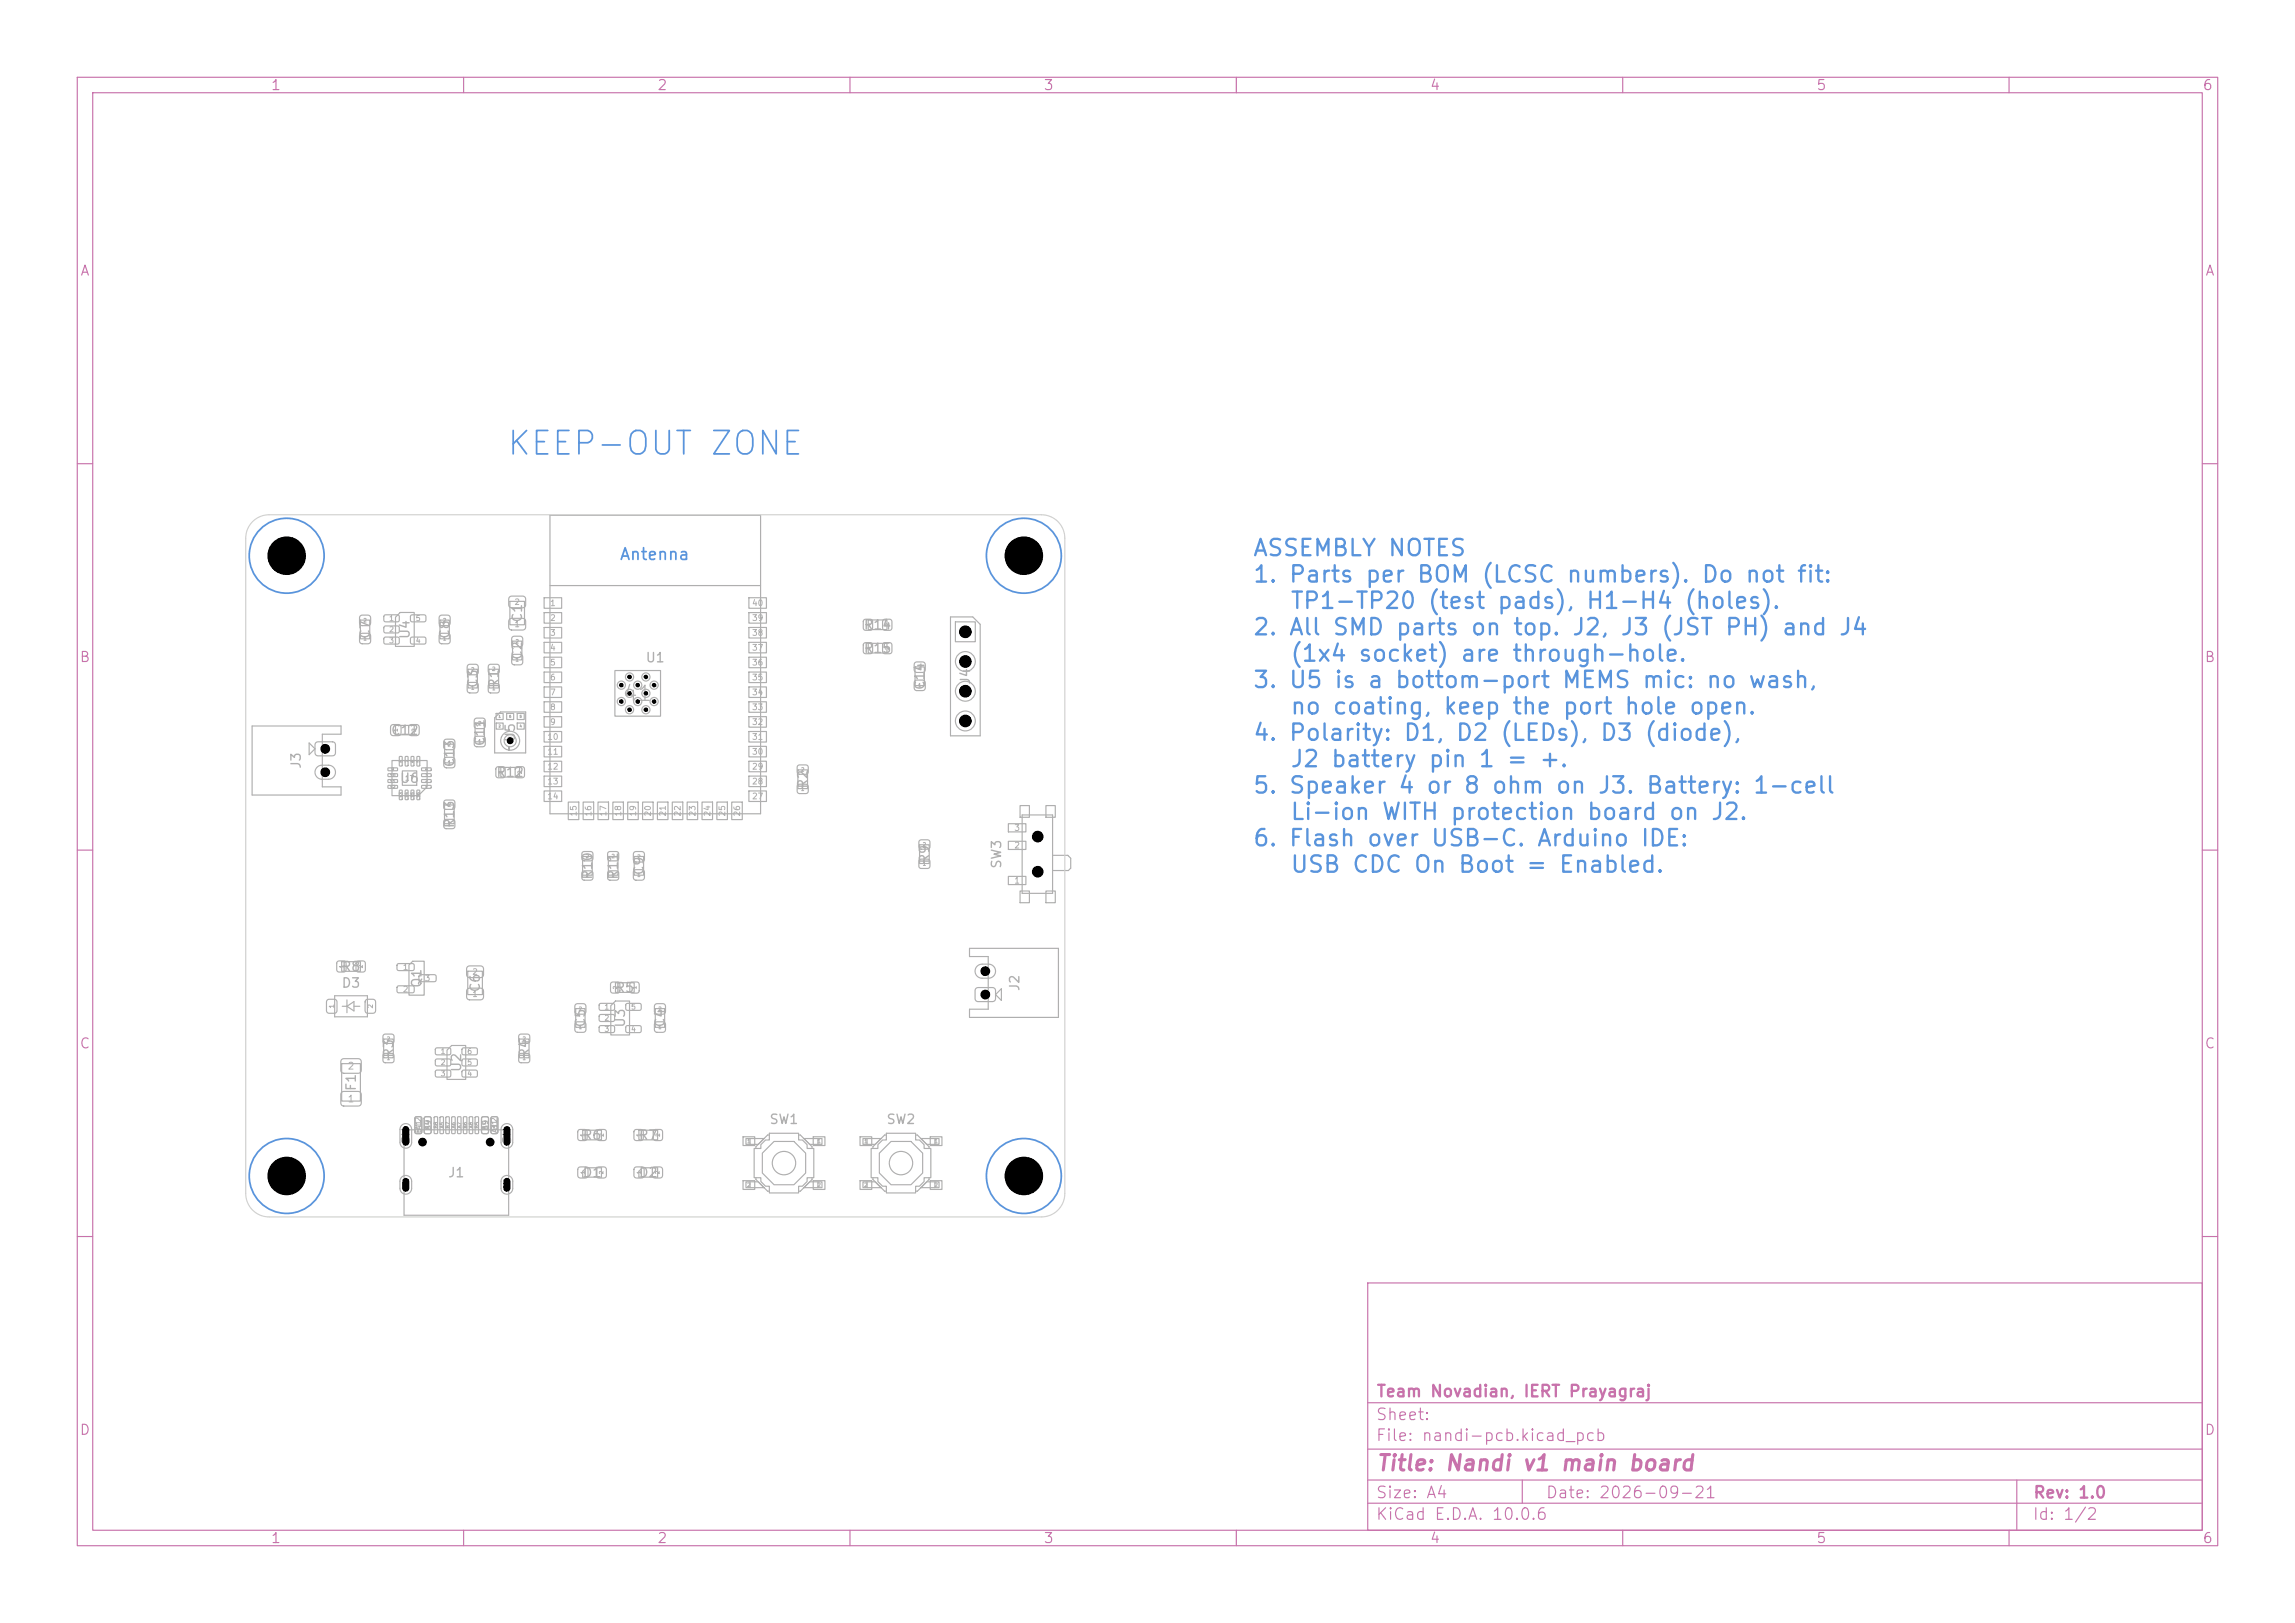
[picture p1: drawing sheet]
<svg xmlns="http://www.w3.org/2000/svg" width="297mm" height="210mm" viewBox="0 0 297 210" stroke-linecap="round" stroke-linejoin="round" font-family="sans-serif">
<defs><g id="words">
<text font-size="3" fill="#5994dc" x="65.4" y="59.6">KEEP-OUT ZONE</text>
<g font-size="2.1" fill="#5994dc">
<text x="162" y="72.5">ASSEMBLY NOTES</text>
<text x="162" y="75.9">1. Parts per BOM (LCSC numbers). Do not fit:</text>
<text x="162" y="82.7">2. All SMD parts on top. J2, J3 (JST PH) and J4</text>
<text x="166.9" y="79.3">TP1-TP20 (test pads), H1-H4 (holes).</text>
<text x="162" y="89.5">3. U5 is a bottom-port MEMS mic: no wash,</text>
<text x="166.9" y="86.1">(1x4 socket) are through-hole.</text>
<text x="166.9" y="93">no coating, keep the port hole open.</text>
<text x="162" y="96.4">4. Polarity: D1, D2 (LEDs), D3 (diode),</text>
<text x="166.9" y="99.8">J2 battery pin 1 = +.</text>
<text x="162" y="103.2">5. Speaker 4 or 8 ohm on J3. Battery: 1-cell</text>
<text x="166.9" y="106.6">Li-ion WITH protection board on J2.</text>
<text x="162" y="110">6. Flash over USB-C. Arduino IDE:</text>
<text x="166.9" y="113.4">USB CDC On Boot = Enabled.</text>
</g>
<text font-size="2" fill="#afafaf" x="80.5" y="91.2">41</text>
<text font-size="2" fill="#c872ab" x="178" y="190.8">Title: Nandi v1 main board</text>
<text font-size="1.5" fill="#5994dc" x="80.1" y="72.8">Antenna</text>
<g font-size="1.5" fill="#c872ab">
<text x="178" y="184.1">Sheet:</text>
<text x="178" y="181.1">Team Novadian, IERT Prayagraj</text>
<text x="178" y="186.8">File: nandi-pcb.kicad_pcb</text>
<text x="178" y="197">KiCad E.D.A. 10.0.6</text>
<text x="178" y="194.2">Size: A4</text>
<text x="200" y="194.2">Date: 2026-09-21</text>
<text x="263" y="197">Id: 1/2</text>
<text x="263" y="194.2">Rev: 1.0</text>
</g>
<g font-size="1.3" fill="#c872ab">
<text x="35" y="12">1</text>
<text x="85" y="12">2</text>
<text x="135" y="12">3</text>
<text x="185" y="12">4</text>
<text x="235" y="12">5</text>
<text x="285" y="12">6</text>
<text x="10.3" y="36">A</text>
<text x="285.3" y="36">A</text>
<text x="10.2" y="86">B</text>
<text x="285.2" y="86">B</text>
<text x="10.2" y="136">C</text>
<text x="285.2" y="136">C</text>
<text x="10.2" y="186">D</text>
<text x="285.2" y="186">D</text>
<text x="35" y="200">1</text>
<text x="85" y="200">2</text>
<text x="135" y="200">3</text>
<text x="185" y="200">4</text>
<text x="235" y="200">5</text>
<text x="285" y="200">6</text>
</g>
<g font-size="1.2" fill="#afafaf">
<text x="48.2" y="82.8" transform="rotate(-90 48.2 82.8)">C7</text>
<text x="53.3" y="82.8" transform="rotate(-90 53.3 82.8)">U4</text>
<text x="58.5" y="82.8" transform="rotate(-90 58.5 82.8)">C8</text>
<text x="67.8" y="80.6" transform="rotate(-90 67.8 80.6)">C1</text>
<text x="111.7" y="81.8">R14</text>
<text x="62.1" y="89.1" transform="rotate(-90 62.1 89.1)">C3</text>
<text x="64.8" y="89.1" transform="rotate(-90 64.8 89.1)">R1</text>
<text x="67.8" y="85.5" transform="rotate(-90 67.8 85.5)">C2</text>
<text x="83.5" y="86">U1</text>
<text x="111.7" y="84.8">R15</text>
<text x="119.9" y="89.4" transform="rotate(-90 119.9 89.4)">C14</text>
<text x="125.8" y="88.7" transform="rotate(-90 125.8 88.7)">J4</text>
<text x="50.5" y="95.4">C12</text>
<text x="39.2" y="99.6" transform="rotate(-90 39.2 99.6)">J3</text>
<text x="51.7" y="101.6">U6</text>
<text x="59.1" y="99.4" transform="rotate(-90 59.1 99.4)">C13</text>
<text x="63" y="96.7" transform="rotate(-90 63 96.7)">C11</text>
<text x="64.1" y="100.8">R12</text>
<text x="66.9" y="96.1" transform="rotate(-90 66.9 96.1)">U5</text>
<text x="59.1" y="107.3" transform="rotate(-90 59.1 107.3)">R13</text>
<text x="104.8" y="102.1" transform="rotate(-90 104.8 102.1)">R2</text>
<text x="76.9" y="113.9" transform="rotate(-90 76.9 113.9)">R10</text>
<text x="80.3" y="113.9" transform="rotate(-90 80.3 113.9)">R11</text>
<text x="83.6" y="113.3" transform="rotate(-90 83.6 113.3)">C9</text>
<text x="120.5" y="111.8" transform="rotate(-90 120.5 111.8)">R9</text>
<text x="129.9" y="112.5" transform="rotate(-90 129.9 112.5)">SW3</text>
<text x="44.1" y="126">R8</text>
<text x="44.1" y="128.1">D3</text>
<text x="54.8" y="127.9" transform="rotate(-90 54.8 127.9)">Q1</text>
<text x="62.4" y="128.5" transform="rotate(-90 62.4 128.5)">C6</text>
<text x="79.6" y="128.7">R5</text>
<text x="132.2" y="128.3" transform="rotate(-90 132.2 128.3)">J2</text>
<text x="51.2" y="137" transform="rotate(-90 51.2 137)">R3</text>
<text x="68.8" y="137" transform="rotate(-90 68.8 137)">R4</text>
<text x="76" y="133" transform="rotate(-90 76 133)">C5</text>
<text x="81.2" y="133.1" transform="rotate(-90 81.2 133.1)">U3</text>
<text x="86.3" y="133" transform="rotate(-90 86.3 133)">C4</text>
<text x="46.3" y="141.3" transform="rotate(-90 46.3 141.3)">F1</text>
<text x="60" y="138.8" transform="rotate(-90 60 138.8)">U2</text>
<text x="75.3" y="147.8">R6</text>
<text x="82.6" y="147.8">R7</text>
<text x="99.5" y="145.7">SW1</text>
<text x="114.6" y="145.7">SW2</text>
<text x="57.9" y="152.6">J1</text>
<text x="75.3" y="152.6">D1</text>
<text x="82.6" y="152.6">D2</text>
</g>
<g font-size="1.1" fill="#afafaf">
<text x="53.3" y="148.1" transform="rotate(-90 53.3 148.1)">SH</text>
<text x="66.4" y="148.1" transform="rotate(-90 66.4 148.1)">SH</text>
</g>
<g font-size=".9" fill="#afafaf">
<text x="124.4" y="82.4">1</text>
<text x="124.4" y="86.2">2</text>
<text x="124.4" y="90.1">3</text>
<text x="124.4" y="93.9">4</text>
<text x="41.6" y="97.6">1</text>
<text x="41.6" y="100.6">2</text>
<text x="127" y="129.4">1</text>
<text x="127" y="126.3">2</text>
<text x="44.9" y="142.8">1</text>
<text x="44.9" y="138.6">2</text>
</g>
<g font-size=".8" fill="#afafaf">
<text x="71.1" y="78.6">1</text>
<text x="71.1" y="80.5">2</text>
<text x="71.1" y="82.4">3</text>
<text x="97.3" y="82.4">38</text>
<text x="97.3" y="80.5">39</text>
<text x="97.3" y="78.6">40</text>
<text x="71.1" y="84.4">4</text>
<text x="71.1" y="86.3">5</text>
<text x="71.1" y="88.2">6</text>
<text x="97.3" y="88.2">35</text>
<text x="97.3" y="86.3">36</text>
<text x="97.3" y="84.4">37</text>
<text x="70.8" y="95.9">10</text>
<text x="71.1" y="90.1">7</text>
<text x="71.1" y="92.1">8</text>
<text x="71.1" y="94">9</text>
<text x="97.3" y="95.9">31</text>
<text x="97.3" y="94">32</text>
<text x="97.3" y="92.1">33</text>
<text x="97.3" y="90.1">34</text>
<text x="65.6" y="96.5">3</text>
<text x="70.8" y="97.8">11</text>
<text x="70.8" y="99.8">12</text>
<text x="70.8" y="101.7">13</text>
<text x="97.3" y="101.7">28</text>
<text x="97.3" y="99.8">29</text>
<text x="97.3" y="97.8">30</text>
<text x="70.8" y="103.6">14</text>
<text x="74.8" y="105.7" transform="rotate(-90 74.8 105.7)">15</text>
<text x="76.7" y="105.7" transform="rotate(-90 76.7 105.7)">16</text>
<text x="78.6" y="105.7" transform="rotate(-90 78.6 105.7)">17</text>
<text x="80.6" y="105.7" transform="rotate(-90 80.6 105.7)">18</text>
<text x="82.5" y="105.7" transform="rotate(-90 82.5 105.7)">19</text>
<text x="84.4" y="105.7" transform="rotate(-90 84.4 105.7)">20</text>
<text x="86.3" y="105.7" transform="rotate(-90 86.3 105.7)">21</text>
<text x="88.3" y="105.7" transform="rotate(-90 88.3 105.7)">22</text>
<text x="90.2" y="105.7" transform="rotate(-90 90.2 105.7)">23</text>
<text x="92.1" y="105.7" transform="rotate(-90 92.1 105.7)">24</text>
<text x="94" y="105.7" transform="rotate(-90 94 105.7)">25</text>
<text x="96" y="105.7" transform="rotate(-90 96 105.7)">26</text>
<text x="97.3" y="103.6">27</text>
<text x="131.2" y="107.7">3</text>
<text x="131.2" y="110">2</text>
<text x="131.2" y="114.5">1</text>
<text x="53.1" y="154.2" transform="rotate(-90 53.1 154.2)">SH</text>
<text x="66.2" y="154.2" transform="rotate(-90 66.2 154.2)">SH</text>
</g>
<g font-size=".7" fill="#afafaf">
<text x="50.3" y="80.5">1</text>
<text x="50.3" y="82">2</text>
<text x="50.3" y="83.4">3</text>
<text x="53.7" y="83.4">4</text>
<text x="53.7" y="80.5">5</text>
<text x="66.5" y="81.3">1</text>
<text x="66.5" y="78.4">2</text>
<text x="52.1" y="125.7">1</text>
<text x="52.1" y="128.6">2</text>
<text x="54.9" y="127.1">3</text>
<text x="61.1" y="129.2">1</text>
<text x="61.1" y="126.3">2</text>
<text x="78.1" y="130.8">1</text>
<text x="81.6" y="130.8">5</text>
<text x="56.9" y="136.5">1</text>
<text x="56.9" y="138">2</text>
<text x="60.4" y="138">5</text>
<text x="60.4" y="136.5">6</text>
<text x="78.1" y="132.2">2</text>
<text x="78.1" y="133.7">3</text>
<text x="81.6" y="133.7">4</text>
<text x="56.9" y="139.4">3</text>
<text x="60.4" y="139.4">4</text>
<text x="54.7" y="146.7" transform="rotate(-90 54.7 146.7)">B12</text>
<text x="54.7" y="146.3" transform="rotate(-90 54.7 146.3)">A1</text>
<text x="55.9" y="146.4" transform="rotate(-90 55.9 146.4)">B9</text>
<text x="55.9" y="146.3" transform="rotate(-90 55.9 146.3)">A4</text>
<text x="63.3" y="146.4" transform="rotate(-90 63.3 146.4)">B4</text>
<text x="63.3" y="146.3" transform="rotate(-90 63.3 146.3)">A9</text>
<text x="64.5" y="146.7" transform="rotate(-90 64.5 146.7)">A12</text>
<text x="64.5" y="146.4" transform="rotate(-90 64.5 146.4)">B1</text>
</g>
<g font-size=".6" fill="#afafaf">
<text x="52.3" y="101.2">17</text>
<text x="43.4" y="130.6" transform="rotate(-90 43.4 130.6)">1</text>
<text x="48.4" y="130.6" transform="rotate(-90 48.4 130.6)">2</text>
</g>
<g font-size=".5" fill="#afafaf">
<text x="47" y="83">1</text>
<text x="47" y="80.6">2</text>
<text x="57.3" y="83">1</text>
<text x="57.3" y="80.6">2</text>
<text x="66.7" y="83.4">2</text>
<text x="112.7" y="81.1" transform="rotate(-90 112.7 81.1)">1</text>
<text x="115.2" y="81.1" transform="rotate(-90 115.2 81.1)">2</text>
<text x="60.9" y="89.3">1</text>
<text x="60.9" y="87">2</text>
<text x="63.6" y="89.4">1</text>
<text x="63.6" y="86.9">2</text>
<text x="66.7" y="85.7">1</text>
<text x="112.7" y="84.1" transform="rotate(-90 112.7 84.1)">1</text>
<text x="115.2" y="84.1" transform="rotate(-90 115.2 84.1)">2</text>
<text x="118.7" y="89">1</text>
<text x="118.7" y="86.7">2</text>
<text x="51.6" y="94.7" transform="rotate(-90 51.6 94.7)">1</text>
<text x="53.9" y="94.7" transform="rotate(-90 53.9 94.7)">2</text>
<text x="61.8" y="94">2</text>
<text x="57.9" y="99">1</text>
<text x="57.9" y="96.7">2</text>
<text x="61.8" y="96.3">1</text>
<text x="65.1" y="100.2" transform="rotate(-90 65.1 100.2)">1</text>
<text x="67.6" y="100.2" transform="rotate(-90 67.6 100.2)">2</text>
<text x="103.6" y="99.9">2</text>
<text x="57.9" y="107">1</text>
<text x="57.9" y="104.5">2</text>
<text x="103.6" y="102.4">1</text>
<text x="75.7" y="113.7">1</text>
<text x="75.7" y="111.2">2</text>
<text x="79.1" y="113.7">1</text>
<text x="79.1" y="111.2">2</text>
<text x="82.4" y="113.6">1</text>
<text x="82.4" y="111.2">2</text>
<text x="119.4" y="112.1">1</text>
<text x="119.4" y="109.6">2</text>
<text x="44.5" y="125.3" transform="rotate(-90 44.5 125.3)">1</text>
<text x="47" y="125.3" transform="rotate(-90 47 125.3)">2</text>
<text x="74.8" y="130.9">2</text>
<text x="80" y="128.1" transform="rotate(-90 80 128.1)">2</text>
<text x="82.5" y="128.1" transform="rotate(-90 82.5 128.1)">1</text>
<text x="85.1" y="130.9">2</text>
<text x="50" y="137.3">1</text>
<text x="50" y="134.8">2</text>
<text x="67.6" y="137.3">1</text>
<text x="67.6" y="134.8">2</text>
<text x="74.8" y="133.3">1</text>
<text x="85.1" y="133.3">1</text>
<text x="56.8" y="146.1" transform="rotate(-90 56.8 146.1)">B8</text>
<text x="57.5" y="146" transform="rotate(-90 57.5 146)">A5</text>
<text x="58.3" y="146.1" transform="rotate(-90 58.3 146.1)">B7</text>
<text x="59" y="146" transform="rotate(-90 59 146)">A6</text>
<text x="59.8" y="146" transform="rotate(-90 59.8 146)">A7</text>
<text x="60.5" y="146.1" transform="rotate(-90 60.5 146.1)">B6</text>
<text x="61.3" y="146" transform="rotate(-90 61.3 146)">A8</text>
<text x="62.1" y="146.1" transform="rotate(-90 62.1 146.1)">B5</text>
<text x="75.7" y="147.1" transform="rotate(-90 75.7 147.1)">1</text>
<text x="78.2" y="147.1" transform="rotate(-90 78.2 147.1)">2</text>
<text x="83" y="147.1" transform="rotate(-90 83 147.1)">1</text>
<text x="85.5" y="147.1" transform="rotate(-90 85.5 147.1)">2</text>
<text x="96.6" y="148">1</text>
<text x="105.7" y="148">1</text>
<text x="111.8" y="148">1</text>
<text x="120.9" y="148">1</text>
<text x="75.8" y="152" transform="rotate(-90 75.8 152)">1</text>
<text x="78.2" y="152" transform="rotate(-90 78.2 152)">2</text>
<text x="83.1" y="152" transform="rotate(-90 83.1 152)">1</text>
<text x="85.4" y="152" transform="rotate(-90 85.4 152)">2</text>
<text x="96.6" y="153.7">2</text>
<text x="105.7" y="153.7">2</text>
<text x="111.8" y="153.7">2</text>
<text x="120.9" y="153.7">2</text>
</g>
<g font-size=".4" fill="#afafaf">
<text x="80" y="88.9">41</text>
<text x="81.1" y="87.9">41</text>
<text x="81.1" y="90">41</text>
<text x="82.2" y="88.9">41</text>
<text x="83.2" y="87.9">41</text>
<text x="83.2" y="90">41</text>
<text x="84.3" y="88.9">41</text>
<text x="80" y="91">41</text>
<text x="81.1" y="92.1">41</text>
<text x="82.2" y="91">41</text>
<text x="83.2" y="92.1">41</text>
<text x="84.3" y="91">41</text>
<text x="50.4" y="100.6">10</text>
<text x="50.4" y="101.3">11</text>
<text x="50.6" y="99.8">9</text>
<text x="52.2" y="98.7" transform="rotate(-90 52.2 98.7)">8</text>
<text x="52.9" y="98.7" transform="rotate(-90 52.9 98.7)">7</text>
<text x="53.7" y="98.7" transform="rotate(-90 53.7 98.7)">6</text>
<text x="54.4" y="98.7" transform="rotate(-90 54.4 98.7)">5</text>
<text x="55" y="101.3">2</text>
<text x="55" y="100.6">3</text>
<text x="55" y="99.8">4</text>
<text x="50.4" y="102.1">12</text>
<text x="52.2" y="103.3" transform="rotate(-90 52.2 103.3)">13</text>
<text x="52.9" y="103.3" transform="rotate(-90 52.9 103.3)">14</text>
<text x="53.7" y="103.3" transform="rotate(-90 53.7 103.3)">15</text>
<text x="54.4" y="103.3" transform="rotate(-90 54.4 103.3)">16</text>
<text x="55" y="102.1">1</text>
</g>
<g font-size=".3" fill="#afafaf">
<text x="64.5" y="92.9">1</text>
<text x="64.5" y="94.2">2</text>
<text x="65.8" y="92.9">6</text>
<text x="67.2" y="94.2">4</text>
<text x="67.2" y="92.9">5</text>
</g>
</g></defs>
<g fill="none" stroke="#c872ab" stroke-width=".15">
<path d="M10 10h277v190h-277zM12 12h273v186h-273zM60 10v2M110 10v2M160 10v2M210 10v2M260 10v2M10 60h2M285 60h2M10 110h2M285 110h2M10 160h2"/>
<path d="M177 166h108v32h-108zM285 160h2M60 198v2M110 198v2M160 198v2M177 194.5h108M177 191.5h108M177 187.5h108M177 181.5h108M197 191.5v3M210 198v2M260 198v2"/>
<path d="M261 191.5v6.5"/>
</g>
<g fill="none" stroke="#afafaf" stroke-width=".15">
<path d="M46.6 79.7l.3-.1h.7a.34 .34 0 0 1 .4 .3v.7a.34 .34 0 0 1-.4 .4h-.7a.34 .34 0 0 1-.4-.4v-.7zM49.7 79.6h1.8l.2 .2v.5l-.3 .2-1.6-.1-.1-.2zM51.2 79.9l.6-.6h1.8v4.3h-2.4zM53.2 79.6h1.8l.1 .2v.5l-.2 .2-1.6-.1-.2-.2zM56.9 79.7l.3-.1h.7a.34 .34 0 0 1 .4 .3v.7a.34 .34 0 0 1-.4 .4h-.7a.34 .34 0 0 1-.4-.4v-.7zM65.9 77.2l.3-.1h1.5a.38 .38 0 0 1 .3 .4v.8a.38 .38 0 0 1-.3 .3h-1.5a.38 .38 0 0 1-.4-.3v-.8zM66 77.8h1.9v3h-1.9zM70.4 77.3h2.3v1.4h-2.3zM70.4 79.3h2.3v1.3h-2.3zM71.2 66.7h27.2v38.6h-27.2zM71.2 75.8h27.2M96.9 79.3h2.3v1.3h-2.3z"/>
<path d="M96.9 77.3h2.3v1.4h-2.3zM123 79.8h2.9l1 1v14.4h-3.9zM32.6 93.9h11.5v1.1h-2.4v6.8h2.4v1.1h-11.5zM40 96.1l.8 .8-.8 .8zM40.9 96.1l.2-.1h1.9a.38 .38 0 0 1 .4 .4v1a.38 .38 0 0 1-.4 .4h-1.9a.38 .38 0 0 1-.3-.4v-1zM41 99.3l.5-.3h1a.91 .91 0 0 1 .9 .9 .91 .91 0 0 1-.9 .9h-.8a.91 .91 0 0 1-.9-.5 .91 .91 0 0 1 .2-1zM46.6 82l.3-.1h.7a.34 .34 0 0 1 .4 .4v.7a.34 .34 0 0 1-.4 .3h-.7a.34 .34 0 0 1-.4-.3v-.7zM46.6 80.2h1.3v2.5h-1.3zM49.7 81.1l1.8-.1 .2 .2v.6l-.3 .1h-1.6l-.1-.2zM49.7 82.5l1.8-.1 .2 .3v.5l-.3 .1h-1.6l-.1-.2zM50.2 99.4h1.2v.3h-1.1zM50.6 93.9l.3-.1h.7a.34 .34 0 0 1 .3 .3v.7a.34 .34 0 0 1-.3 .4h-.7a.34 .34 0 0 1-.4-.4v-.7z"/>
<path d="M50.7 98.4h4.6v3.4l-1.2 1.2h-3.4zM51.2 93.9h2.4v1.2h-2.4zM51.7 97.9h.3v1.2h-.3zM52.1 99.7h1.8v1.9h-1.8zM52.5 97.9h.3v1.2h-.4zM53 93.9l.2-.1h.7a.34 .34 0 0 1 .3 .3v.7a.34 .34 0 0 1-.3 .4h-.7a.34 .34 0 0 1-.3-.4v-.7zM53.2 82.5l1.8-.1 .1 .3v.5l-.2 .1h-1.6l-.2-.2zM53.2 97.9h.4l-.1 1.2h-.3zM54 97.9h.3v1.2h-.3zM54.6 99.4h1.1l.1 .3h-1.2zM56.9 82l.3-.1h.7a.34 .34 0 0 1 .4 .4v.7a.34 .34 0 0 1-.4 .3h-.7a.34 .34 0 0 1-.4-.3v-.7zM56.9 80.2h1.2v2.5h-1.2z"/>
<path d="M57.5 98.1l.3-.1h.7a.34 .34 0 0 1 .4 .3v.7a.34 .34 0 0 1-.4 .4h-.7a.34 .34 0 0 1-.4-.4v-.7zM57.5 95.7l.3-.1h.7a.34 .34 0 0 1 .4 .4v.7a.34 .34 0 0 1-.4 .3h-.7a.34 .34 0 0 1-.4-.3v-.7zM57.5 96.3h1.3v2.4h-1.3zM60.6 88.4l.2-.1h.8a.34 .34 0 0 1 .3 .3v.7a.34 .34 0 0 1-.3 .4h-.8a.34 .34 0 0 1-.3-.4v-.7zM60.6 86.1l.2-.1h.8a.34 .34 0 0 1 .3 .3v.7a.34 .34 0 0 1-.3 .3h-.8a.34 .34 0 0 1-.3-.3v-.7zM60.6 86.6h1.2v2.4h-1.2zM61.5 95.4l.2-.1h.8a.34 .34 0 0 1 .3 .3v.7a.34 .34 0 0 1-.3 .3h-.8a.34 .34 0 0 1-.3-.3v-.7zM61.5 93l.2-.1h.8a.34 .34 0 0 1 .3 .4v.6a.34 .34 0 0 1-.3 .4h-.8a.34 .34 0 0 1-.3-.4v-.6zM61.5 93.6h1.2v2.4h-1.2zM63.3 88.5h.2h.8h.2l.1 .3v.6l-.1 .2-.2 .1h-.8l-.2-.1-.1-.2v-.6zM63.3 86h.2h.8h.2l.1 .3v.6l-.1 .2-.2 .1h-.8l-.2-.1-.1-.2v-.6zM63.3 86.6h1.2v2.4h-1.2z"/>
<path d="M64.2 92.3h.9v.8h-.9zM64.2 93.6h.9v.7h-.9zM64.3 99.3l.2-.1h.6l.2 .1 .1 .2v.8l-.1 .3h-.2h-.6h-.2l-.1-.3v-.8zM64.8 92.1h3.2v5.3h-4v-4.5zM64.8 99.3h2.4v1.2h-2.4zM65.3 94.9a1.23 1.23 0 0 1 1.9 .6 1.23 1.23 0 0 1-1.3 1.6v-.5a.79 .79 0 0 0 .9-.9 .79 .79 0 0 0-1.2-.5 .79 .79 0 0 0 0 1.3l.3 .1v.5a1.23 1.23 0 0 1-1.1-.9 1.23 1.23 0 0 1 .5-1.3zM65.6 92.3h.9v.8h-.9zM65.9 80.1l.3-.1h1.5a.38 .38 0 0 1 .3 .4v.7a.38 .38 0 0 1-.3 .4h-1.5a.38 .38 0 0 1-.4-.4v-.7zM66.3 84.8l.3-.1h.7a.34 .34 0 0 1 .4 .3v.7a.34 .34 0 0 1-.4 .3h-.7a.34 .34 0 0 1-.4-.3v-.7zM66.3 82.4l.3-.1h.7a.34 .34 0 0 1 .4 .4v.6a.34 .34 0 0 1-.4 .4h-.7a.34 .34 0 0 1-.4-.4v-.6zM66.3 83h1.2v2.4h-1.2zM66.8 99.3l.2-.1h.6l.2 .1 .1 .2v.8l-.1 .3h-.2h-.6h-.2l-.1-.3v-.8z"/>
<path d="M66.9 93.6h.9v.7h-.9zM66.9 92.3h.9v.8h-.9zM70.4 81.2h2.3v1.4h-2.3zM70.4 83.1h2.3v1.4h-2.3zM70.4 85h2.3v1.4h-2.3zM70.4 87h2.3v1.3h-2.3zM70.4 88.9h2.3v1.3h-2.3zM70.4 90.8h2.3v1.4h-2.3zM70.4 92.7h2.3v1.4h-2.3zM70.4 94.7h2.3v1.3h-2.3zM70.4 96.6h2.3v1.3h-2.3zM70.4 98.5h2.3v1.4h-2.3z"/>
<path d="M79.6 86.8h5.9v5.9h-5.9zM96.9 98.5h2.3v1.4h-2.3zM96.9 96.6h2.3v1.3h-2.3zM96.9 94.7h2.3v1.3h-2.3zM96.9 92.7h2.3v1.4h-2.3zM96.9 90.8h2.3v1.4h-2.3zM96.9 88.9h2.3v1.3h-2.3zM96.9 87h2.3v1.3h-2.3zM96.9 85h2.3v1.4h-2.3zM96.9 83.1h2.3v1.4h-2.3zM96.9 81.2h2.3v1.4h-2.3zM103.2 99.1l.3-.1h.8l.2 .1 .1 .2v.6l-.1 .2-.2 .1h-.8l-.3-.1v-.2v-.6z"/>
<path d="M103.3 99.6h1.2v2.4h-1.2zM111.8 83.2h.2h.6h.2l.1 .3v.8l-.1 .2-.2 .1h-.6l-.2-.1-.1-.2v-.8zM111.8 80.2l.2-.1h.6l.2 .1 .1 .2v.9l-.1 .2-.2 .1h-.6l-.2-.1-.1-.2v-.9zM112.4 83.2h2.4v1.3h-2.4zM112.4 80.2h2.4v1.3h-2.4zM114.3 83.2h.2h.6h.2l.1 .3v.8l-.1 .2-.2 .1h-.6l-.2-.1-.1-.2v-.8zM114.3 80.2l.2-.1h.6l.2 .1 .1 .2v.9l-.1 .2-.2 .1h-.6l-.2-.1-.1-.2v-.9zM118.4 88.1l.2-.1h.8a.34 .34 0 0 1 .3 .3v.7a.34 .34 0 0 1-.3 .4h-.8a.34 .34 0 0 1-.3-.4v-.7zM118.4 85.7h.2h.8a.34 .34 0 0 1 .3 .3v.7a.34 .34 0 0 1-.3 .3h-.8a.34 .34 0 0 1-.3-.3v-.7zM118.4 86.3h1.2v2.4h-1.2zM123.6 80.5h2.6v2.5h-2.6zM50.2 100.1h1.2v.3l-1.1 .1z"/>
<path d="M50.2 100.9h1.2v.3h-1.1zM50.2 101.7l1.2-.1v.3l-1.1 .1zM51.7 102.3h.3v1.2l-.3-.1zM52.5 102.3h.3v1.2l-.4-.1zM53.2 102.3h.4l-.1 1.2-.3-.1zM54 102.3h.3v1.2l-.3-.1zM54.6 101.7l1.1-.1 .1 .3-1.2 .1zM54.6 100.9h1.1l.1 .3h-1.2zM54.6 100.1h1.1l.1 .3-1.2 .1zM57.5 106.1l.2-.1h.9l.2 .1 .1 .2v.6l-.1 .2-.2 .1h-.9l-.2-.1-.1-.2v-.6zM57.5 103.6l.2-.1h.9l.2 .1 .1 .2v.6l-.1 .2-.2 .1h-.9l-.2-.1-.1-.2v-.6zM57.5 104.2h1.3v2.4h-1.3z"/>
<path d="M70.4 100.4h2.3v1.4h-2.3zM70.4 102.3h2.3v1.4h-2.3zM73.5 103.8h1.4v2.3h-1.4zM75.4 112.8l.2-.1h.8l.2 .1 .1 .2v.6l-.1 .2-.2 .1h-.8l-.2-.1-.1-.2v-.6zM75.4 110.3l.2-.1h.8l.2 .1 .1 .2v.6l-.1 .2-.2 .1h-.8l-.2-.1-.1-.2v-.6zM75.4 110.8h1.2v2.4h-1.2zM75.5 103.8h1.3v2.3h-1.3zM77.4 103.8h1.4v2.3h-1.4zM78.7 112.8l.2-.1h.9l.2 .1 .1 .2v.6l-.1 .2-.2 .1h-.9l-.2-.1-.1-.2v-.6zM78.7 110.3l.2-.1h.9l.2 .1 .1 .2v.6l-.1 .2-.2 .1h-.9l-.2-.1-.1-.2v-.6zM78.7 110.8h1.3v2.4h-1.3zM79.3 103.8h1.4v2.3h-1.4z"/>
<path d="M81.2 103.8h1.4v2.3h-1.4zM82.1 112.6l.2-.1h.8a.34 .34 0 0 1 .3 .4v.7a.34 .34 0 0 1-.3 .3h-.8a.34 .34 0 0 1-.3-.3v-.7zM82.1 110.3l.2-.1h.8a.34 .34 0 0 1 .3 .3v.7a.34 .34 0 0 1-.3 .3h-.8a.34 .34 0 0 1-.3-.3v-.7zM82.1 110.8h1.2v2.4h-1.2zM83.2 103.8h1.3v2.3h-1.3zM85.1 103.8h1.3v2.3h-1.3zM87 103.8h1.4v2.3h-1.4zM88.9 103.8h1.4v2.3h-1.4zM90.8 103.8h1.4v2.3h-1.4zM92.8 103.8h1.3v2.3h-1.3zM94.7 103.8h1.4v2.3h-1.4zM96.9 102.3h2.3v1.4h-2.3z"/>
<path d="M96.9 100.4h2.3v1.4h-2.3zM103.2 101.6l.3-.1h.8l.2 .1 .1 .2v.6l-.1 .2-.2 .1h-.8l-.3-.1v-.2v-.6zM119 111.3l.2-.1h.8l.3 .1v.2v.6v.2l-.3 .1h-.8l-.2-.1-.1-.2v-.6zM119 108.8l.2-.1h.8l.3 .1v.2v.6v.2l-.3 .1h-.8l-.2-.1-.1-.2v-.6zM119 109.3h1.3v2.4h-1.3zM130.5 113.4h2.3v1.1h-2.3zM130.5 108.9h2.3v1h-2.3zM130.5 106.6h2.3v1h-2.3zM132 115.3h1.2v1.5h-1.2zM132 104.2h1.2v1.6h-1.2zM132.3 105.4h3.9v10.2h-3.9zM135.4 115.3h1.2v1.5h-1.2z"/>
<path d="M135.4 104.2h1.2v1.6h-1.2zM136.2 110.7h2l.4 .4v1.2l-.3 .3h-2M42.3 129.4l.3-.1h.7a.34 .34 0 0 1 .3 .3v1.2a.34 .34 0 0 1-.3 .3h-.7a.34 .34 0 0 1-.4-.3v-1.2zM43.3 128.8h4.2v2.8h-4.2zM43.7 124.4l.2-.1h.6l.2 .1 .1 .2v.9l-.1 .2-.2 .1h-.6l-.2-.1-.1-.2v-.9zM44.2 137.1l.3-.1h1.9a.38 .38 0 0 1 .4 .4v1.1a.38 .38 0 0 1-.4 .4h-1.9a.38 .38 0 0 1-.4-.4v-1.1zM44.2 124.4h2.4v1.3h-2.4zM44.2 137.6h2.4v4.9h-2.4zM44.3 130.2h.6M44.9 129.4v1.6M44.9 130.2l.9-.6v1.2zM45.8 130.2h.8"/>
<path d="M46.2 124.4l.2-.1h.6l.2 .1 .1 .2v.9l-.1 .2-.2 .1h-.6l-.2-.1-.1-.2v-.9zM47.3 129.4l.3-.1h.7a.34 .34 0 0 1 .3 .3v1.2a.34 .34 0 0 1-.3 .3h-.7a.34 .34 0 0 1-.4-.3v-1.2zM49.6 136.4l.3-.1h.8l.2 .1 .1 .2v.6l-.1 .2-.2 .1h-.8l-.3-.1v-.2v-.6zM49.6 133.9l.3-.1h.8l.2 .1 .1 .2v.6l-.1 .2-.2 .1h-.8l-.3-.1v-.2v-.6zM49.7 134.4h1.2v2.5h-1.2zM51.4 124.7h2.1l.1 .2v.5l-.2 .2h-1.9l-.1-.2zM51.4 127.6h2.1l.1 .2v.5l-.2 .2-1.9-.1-.1-.2zM53.4 124.4h1.5v4.4h-2v-3.9zM54.3 126.2l2-.1 .1 .2v.6l-.2 .1h-1.8l-.2-.2zM56.4 135.6h1.8l.1 .2v.6l-.2 .1h-1.6l-.2-.2zM56.4 137.1l1.8-.1 .1 .2v.6l-.2 .1h-1.6l-.2-.2zM56.4 138.5h1.8l.1 .2v.5l-.2 .2h-1.6l-.2-.3z"/>
<path d="M58.5 135.3h1.8v4.4h-2.5v-3.8zM59.8 138.5h1.8l.2 .2v.5l-.2 .2h-1.7l-.1-.3zM59.8 137.1l1.8-.1 .2 .2v.6l-.2 .1h-1.7l-.1-.2zM59.8 135.6h1.8l.2 .2v.6l-.2 .1h-1.7l-.1-.2zM60.5 128l.3-.1h1.4a.38 .38 0 0 1 .4 .3v.8a.38 .38 0 0 1-.4 .4h-1.4a.38 .38 0 0 1-.4-.4v-.8zM60.5 125.1l.3-.1h1.4a.38 .38 0 0 1 .4 .4v.7a.38 .38 0 0 1-.4 .4h-1.4a.38 .38 0 0 1-.4-.4v-.7zM60.5 125.7h1.9v3h-1.9zM67.2 136.4l.2-.1h.9l.2 .1 .1 .2v.6l-.1 .2-.2 .1h-.9l-.2-.1-.1-.2v-.6zM67.2 133.9l.2-.1h.9l.2 .1 .1 .2v.6l-.1 .2-.2 .1h-.9l-.2-.1-.1-.2v-.6zM67.2 134.4h1.3v2.5h-1.3zM74.5 132.3l.2-.1h.8a.34 .34 0 0 1 .3 .4v.6a.34 .34 0 0 1-.3 .4h-.8a.34 .34 0 0 1-.3-.4v-.6zM74.5 130l.2-.1h.8a.34 .34 0 0 1 .3 .3v.7a.34 .34 0 0 1-.3 .3h-.8a.34 .34 0 0 1-.3-.3v-.7z"/>
<path d="M74.5 130.5h1.2v2.4h-1.2zM77.6 129.9l1.8-.1 .1 .3v.5l-.2 .1h-1.6l-.2-.2zM77.6 131.3h1.8l.1 .2v.5l-.2 .2h-1.6l-.2-.3zM77.6 132.8l1.8-.1 .1 .2v.6l-.2 .1h-1.6l-.2-.2zM79.1 127.2l.2-.1h.6l.2 .1 .1 .2v.8l-.1 .2-.2 .1h-.6l-.2-.1-.1-.2v-.8zM79.7 129.5h1.8v4.4h-2.5v-3.8zM79.7 127.2h2.4v1.2h-2.4zM81 132.8l1.8-.1 .2 .2v.6l-.2 .1h-1.7l-.1-.2zM81 129.9l1.8-.1 .2 .3v.5l-.2 .1h-1.7l-.1-.2zM81.6 127.2l.2-.1h.6l.2 .1 .1 .2v.8l-.1 .2-.2 .1h-.6l-.2-.1-.1-.2v-.8zM84.8 132.3l.2-.1h.8a.34 .34 0 0 1 .3 .4v.6a.34 .34 0 0 1-.3 .4h-.8a.34 .34 0 0 1-.3-.4v-.6zM84.8 130l.2-.1h.8a.34 .34 0 0 1 .3 .3v.7a.34 .34 0 0 1-.3 .3h-.8a.34 .34 0 0 1-.3-.3v-.7z"/>
<path d="M84.8 130.5h1.2v2.4h-1.2zM125.5 122.7h11.5v8.9h-11.5v-1h2.4v-6.8h-2.4zM126.3 127.9l.3-.1h1.9a.38 .38 0 0 1 .3 .4v1a.38 .38 0 0 1-.3 .4h-1.9a.38 .38 0 0 1-.4-.4v-1zM126.5 125l.4-.2h1a.91 .91 0 0 1 .9 .9 .91 .91 0 0 1-.9 .9h-.8a.91 .91 0 0 1-.8-.6 .91 .91 0 0 1 .2-1zM129.6 127.9v1.6l-.8-.8zM44.2 141.3l.3-.1h1.9a.38 .38 0 0 1 .4 .4v1.1a.38 .38 0 0 1-.4 .4h-1.9a.38 .38 0 0 1-.4-.4v-1.1zM52 145.6a.76 .76 0 0 1 .8-.2 .76 .76 0 0 1 .5 .7v1.7a.76 .76 0 0 1-.8 .8 .76 .76 0 0 1-.7-.8v-1.7zM52 152.3a.76 .76 0 0 1 .8-.1 .76 .76 0 0 1 .5 .7v.9a.76 .76 0 0 1-.8 .7 .76 .76 0 0 1-.7-.7v-1.1zM52.3 146.2h13.5v11h-13.5zM53.7 144.6l.7-.1 .2 .1v1.9l-.1 .2h-.6l-.2-.1zM55 144.6l.6-.1 .2 .1v1.9l-.1 .2h-.6l-.2-.1zM56.2 144.5h.3l.1 .1v2l-.1 .1h-.2l-.1-.1z"/>
<path d="M57 144.5h.3l.1 .1v2l-.1 .1h-.3l-.1-.1zM57.7 144.5h.3l.1 .1v2l-.1 .1h-.2l-.1-.1zM58.5 144.5h.3l.1 .1v2l-.1 .1h-.3v-.1zM59.2 144.5h.3l.2 .1v2l-.2 .1h-.2l-.1-.1zM60 144.5h.3l.1 .1v2l-.1 .1h-.3v-.1zM60.8 144.5h.3l.1 .1v2l-.1 .1h-.3l-.1-.1zM61.5 144.5h.3l.1 .1v2l-.1 .1h-.2l-.1-.1zM62.4 144.6l.6-.1 .2 .1v1.9l-.1 .2h-.6l-.2-.1zM63.6 144.6l.6-.1 .2 .1v1.9l-.1 .2h-.5l-.3-.1zM65.1 145.6a.76 .76 0 0 1 .8-.2 .76 .76 0 0 1 .5 .7v1.7a.76 .76 0 0 1-.8 .8 .76 .76 0 0 1-.8-.8v-1.7zM65.1 152.3a.76 .76 0 0 1 .8-.1 .76 .76 0 0 1 .5 .7v.9a.76 .76 0 0 1-.8 .7 .76 .76 0 0 1-.8-.7l.1-1.1zM74.9 146.2l.2-.1h.6l.2 .1 .1 .2v.9l-.1 .2-.2 .1h-.6l-.2-.1-.1-.2v-.9z"/>
<path d="M74.9 151.1l.2-.1h.7a.33 .33 0 0 1 .3 .3v.8a.33 .33 0 0 1-.3 .3h-.8l-.2-.2v-.9zM75.4 151.6l.5-.5h1.9v1.2h-2.4zM75.4 146.2h2.4v1.3h-2.4zM77.3 151.1l.2-.1h.6l.3 .1 .1 .2v.8l-.1 .2-.3 .1h-.6l-.2-.1-.1-.2v-.8zM77.4 146.2l.2-.1h.6l.2 .1 .1 .2v.9l-.1 .2-.2 .1h-.6l-.2-.1-.1-.2v-.9zM82.1 146.2l.2-.1h.6l.3 .1v.2v.9v.2l-.3 .1h-.6l-.2-.1-.1-.2v-.9zM82.1 151.1l.3-.1h.6l.3 .1 .1 .2v.8l-.1 .2-.3 .1h-.6a.33 .33 0 0 1-.4-.3v-.8zM82.7 146.2h2.4v1.3h-2.4zM82.7 151.6l.4-.5h2v1.2h-2.4zM84.5 151.1l.3-.1h.6l.2 .1 .1 .2v.8l-.1 .2-.2 .1h-.6l-.3-.1-.1-.2v-.8zM84.6 146.2l.2-.1h.6l.3 .1v.2v.9v.2l-.3 .1h-.6l-.2-.1-.1-.2v-.9zM96.2 147.1h1.5v1.1h-1.5z"/>
<path d="M96.2 152.8h1.5v1.1h-1.5zM96.5 147.3h2.4l-.8 .8h-1.6zM96.5 152.9h1.6l.8 .8h-2.4zM97.1 147.3v.8M97.1 152.9v.8M97.6 148.6h.9v-.5l.6-.6h.5v-.9h3.8v.9h.4l.6 .6v.5h.9v3.8h-.9v.5l-.6 .6h-.4v.9h-3.8v-.9h-.5l-.6-.6v-.5h-.9zM97.8 152.4v.2l1.5 1.5h.3M99.6 146.9h-.3l-1.5 1.5v.2M100.2 147.7h2.5l1.6 1.5v2.6l-1.6 1.5h-2.5l-1.5-1.5v-2.6zM103.4 146.9h.2l1.5 1.5v.2M104 147.3h2.4v.8h-1.6zM104 153.7l.8-.8h1.6v.8z"/>
<path d="M105.1 152.4v.2l-1.5 1.5h-.2M105.2 147.1h1.6v1.1h-1.6zM105.2 152.8h1.6v1.1h-1.6zM105.8 147.3v.8M105.8 152.9v.8M111.3 147.1h1.5v1.1h-1.5zM111.3 152.8h1.5v1.1h-1.5zM111.7 147.3h2.3l-.7 .8h-1.6zM111.7 152.9h1.6l.7 .8h-2.3zM112.2 147.3v.8M112.2 152.9v.8M113 152.4v.2l1.5 1.5h.2"/>
<path d="M114.7 146.6h3.8v.9h.5l.6 .6v.5h.9v3.8h-.9v.5l-.6 .6h-.5v.9h-3.8v-.9h-.5l-.6-.6v-.5h-.9v-3.8h.9v-.5l.6-.6h.5zM114.7 146.9h-.2l-1.5 1.5v.2M115.3 147.7h2.6l1.5 1.5v2.6l-1.5 1.5h-2.6l-1.5-1.5v-2.6zM118.5 146.9h.2l1.5 1.5v.2M119.2 147.3h2.3v.8h-1.6zM119.9 152.9h1.6v.8h-2.3zM120.2 152.4v.2l-1.5 1.5h-.2M120.4 147.1h1.5v1.1h-1.5zM120.4 152.8h1.5v1.1h-1.5zM121 147.3v.8M121 152.9v.8"/>
<circle cx="37.1" cy="71.9" r="2.42"/>
<circle cx="132.5" cy="71.9" r="2.42"/>
<circle cx="80.4" cy="88.7" r=".53"/>
<circle cx="80.4" cy="90.8" r=".53"/>
<circle cx="81.5" cy="89.7" r=".53"/>
<circle cx="81.5" cy="87.6" r=".53"/>
<circle cx="81.5" cy="91.8" r=".53"/>
<circle cx="82.5" cy="88.7" r=".53"/>
<circle cx="82.5" cy="90.8" r=".53"/>
<circle cx="83.6" cy="89.7" r=".53"/>
<circle cx="83.6" cy="91.8" r=".53"/>
<circle cx="83.6" cy="87.6" r=".53"/>
<circle cx="84.6" cy="88.7" r=".53"/>
<circle cx="84.6" cy="90.8" r=".53"/>
<circle cx="124.9" cy="89.4" r="1.29"/>
<circle cx="124.9" cy="85.6" r="1.29"/>
<circle cx="124.9" cy="93.3" r="1.29"/>
<circle cx="134.3" cy="112.8" r=".68"/>
<circle cx="134.3" cy="108.3" r=".68"/>
<circle cx="37.1" cy="152.2" r="2.42"/>
<circle cx="54.7" cy="147.8" r=".49"/>
<circle cx="63.4" cy="147.8" r=".49"/>
<circle cx="101.5" cy="150.5" r="1.51"/>
<circle cx="116.6" cy="150.5" r="1.51"/>
<circle cx="132.5" cy="152.2" r="2.42"/>
</g>
<path d="M32.7 67.5a3 3 0 0 1 2.1-.9h100a3 3 0 0 1 3 3v84.8a3 3 0 0 1-3 3.1h-100a3 3 0 0 1-3-3.1v-84.8a3 3 0 0 1 .9-2.1z" fill="none" stroke="#d0d2cd" stroke-width=".15"/>
<g fill="none" stroke="#5994dc" stroke-width=".23">
<circle cx="37.1" cy="71.9" r="4.8"/>
<circle cx="132.5" cy="71.9" r="4.8"/>
<circle cx="37.1" cy="152.2" r="4.8"/>
<circle cx="132.5" cy="152.2" r="4.8"/>
</g>
<g fill="#000" stroke="#000" stroke-width=".13">
<circle cx="37.1" cy="71.9" r="2.42"/>
<circle cx="132.5" cy="71.9" r="2.42"/>
<circle cx="42.1" cy="96.9" r=".57"/>
<circle cx="42.1" cy="99.9" r=".57"/>
<circle cx="66" cy="95.8" r=".38"/>
<circle cx="80.4" cy="90.8" r=".23"/>
<circle cx="80.4" cy="88.7" r=".23"/>
<circle cx="81.5" cy="89.7" r=".23"/>
<circle cx="81.5" cy="87.6" r=".23"/>
<circle cx="81.5" cy="91.8" r=".23"/>
<circle cx="82.5" cy="90.8" r=".23"/>
<circle cx="82.5" cy="88.7" r=".23"/>
<circle cx="83.6" cy="89.7" r=".23"/>
<circle cx="83.6" cy="87.6" r=".23"/>
<circle cx="83.6" cy="91.8" r=".23"/>
<circle cx="84.6" cy="90.8" r=".23"/>
<circle cx="84.6" cy="88.7" r=".23"/>
<circle cx="124.9" cy="93.3" r=".76"/>
<circle cx="124.9" cy="89.4" r=".76"/>
<circle cx="124.9" cy="81.8" r=".76"/>
<circle cx="124.9" cy="85.6" r=".76"/>
<circle cx="134.3" cy="112.8" r=".68"/>
<circle cx="134.3" cy="108.3" r=".68"/>
<circle cx="127.5" cy="128.7" r=".57"/>
<circle cx="127.5" cy="125.7" r=".57"/>
<circle cx="37.1" cy="152.2" r="2.42"/>
<circle cx="54.7" cy="147.8" r=".49"/>
<circle cx="63.4" cy="147.8" r=".49"/>
<circle cx="132.5" cy="152.2" r="2.42"/>
</g>
<path d="M52.5 146.1v1.7M52.5 152.9v.9M65.6 146.1v1.7M65.6 152.9v.9" fill="none" stroke="#000" stroke-width=".91"/>
<use href="#words"/>
</svg>
